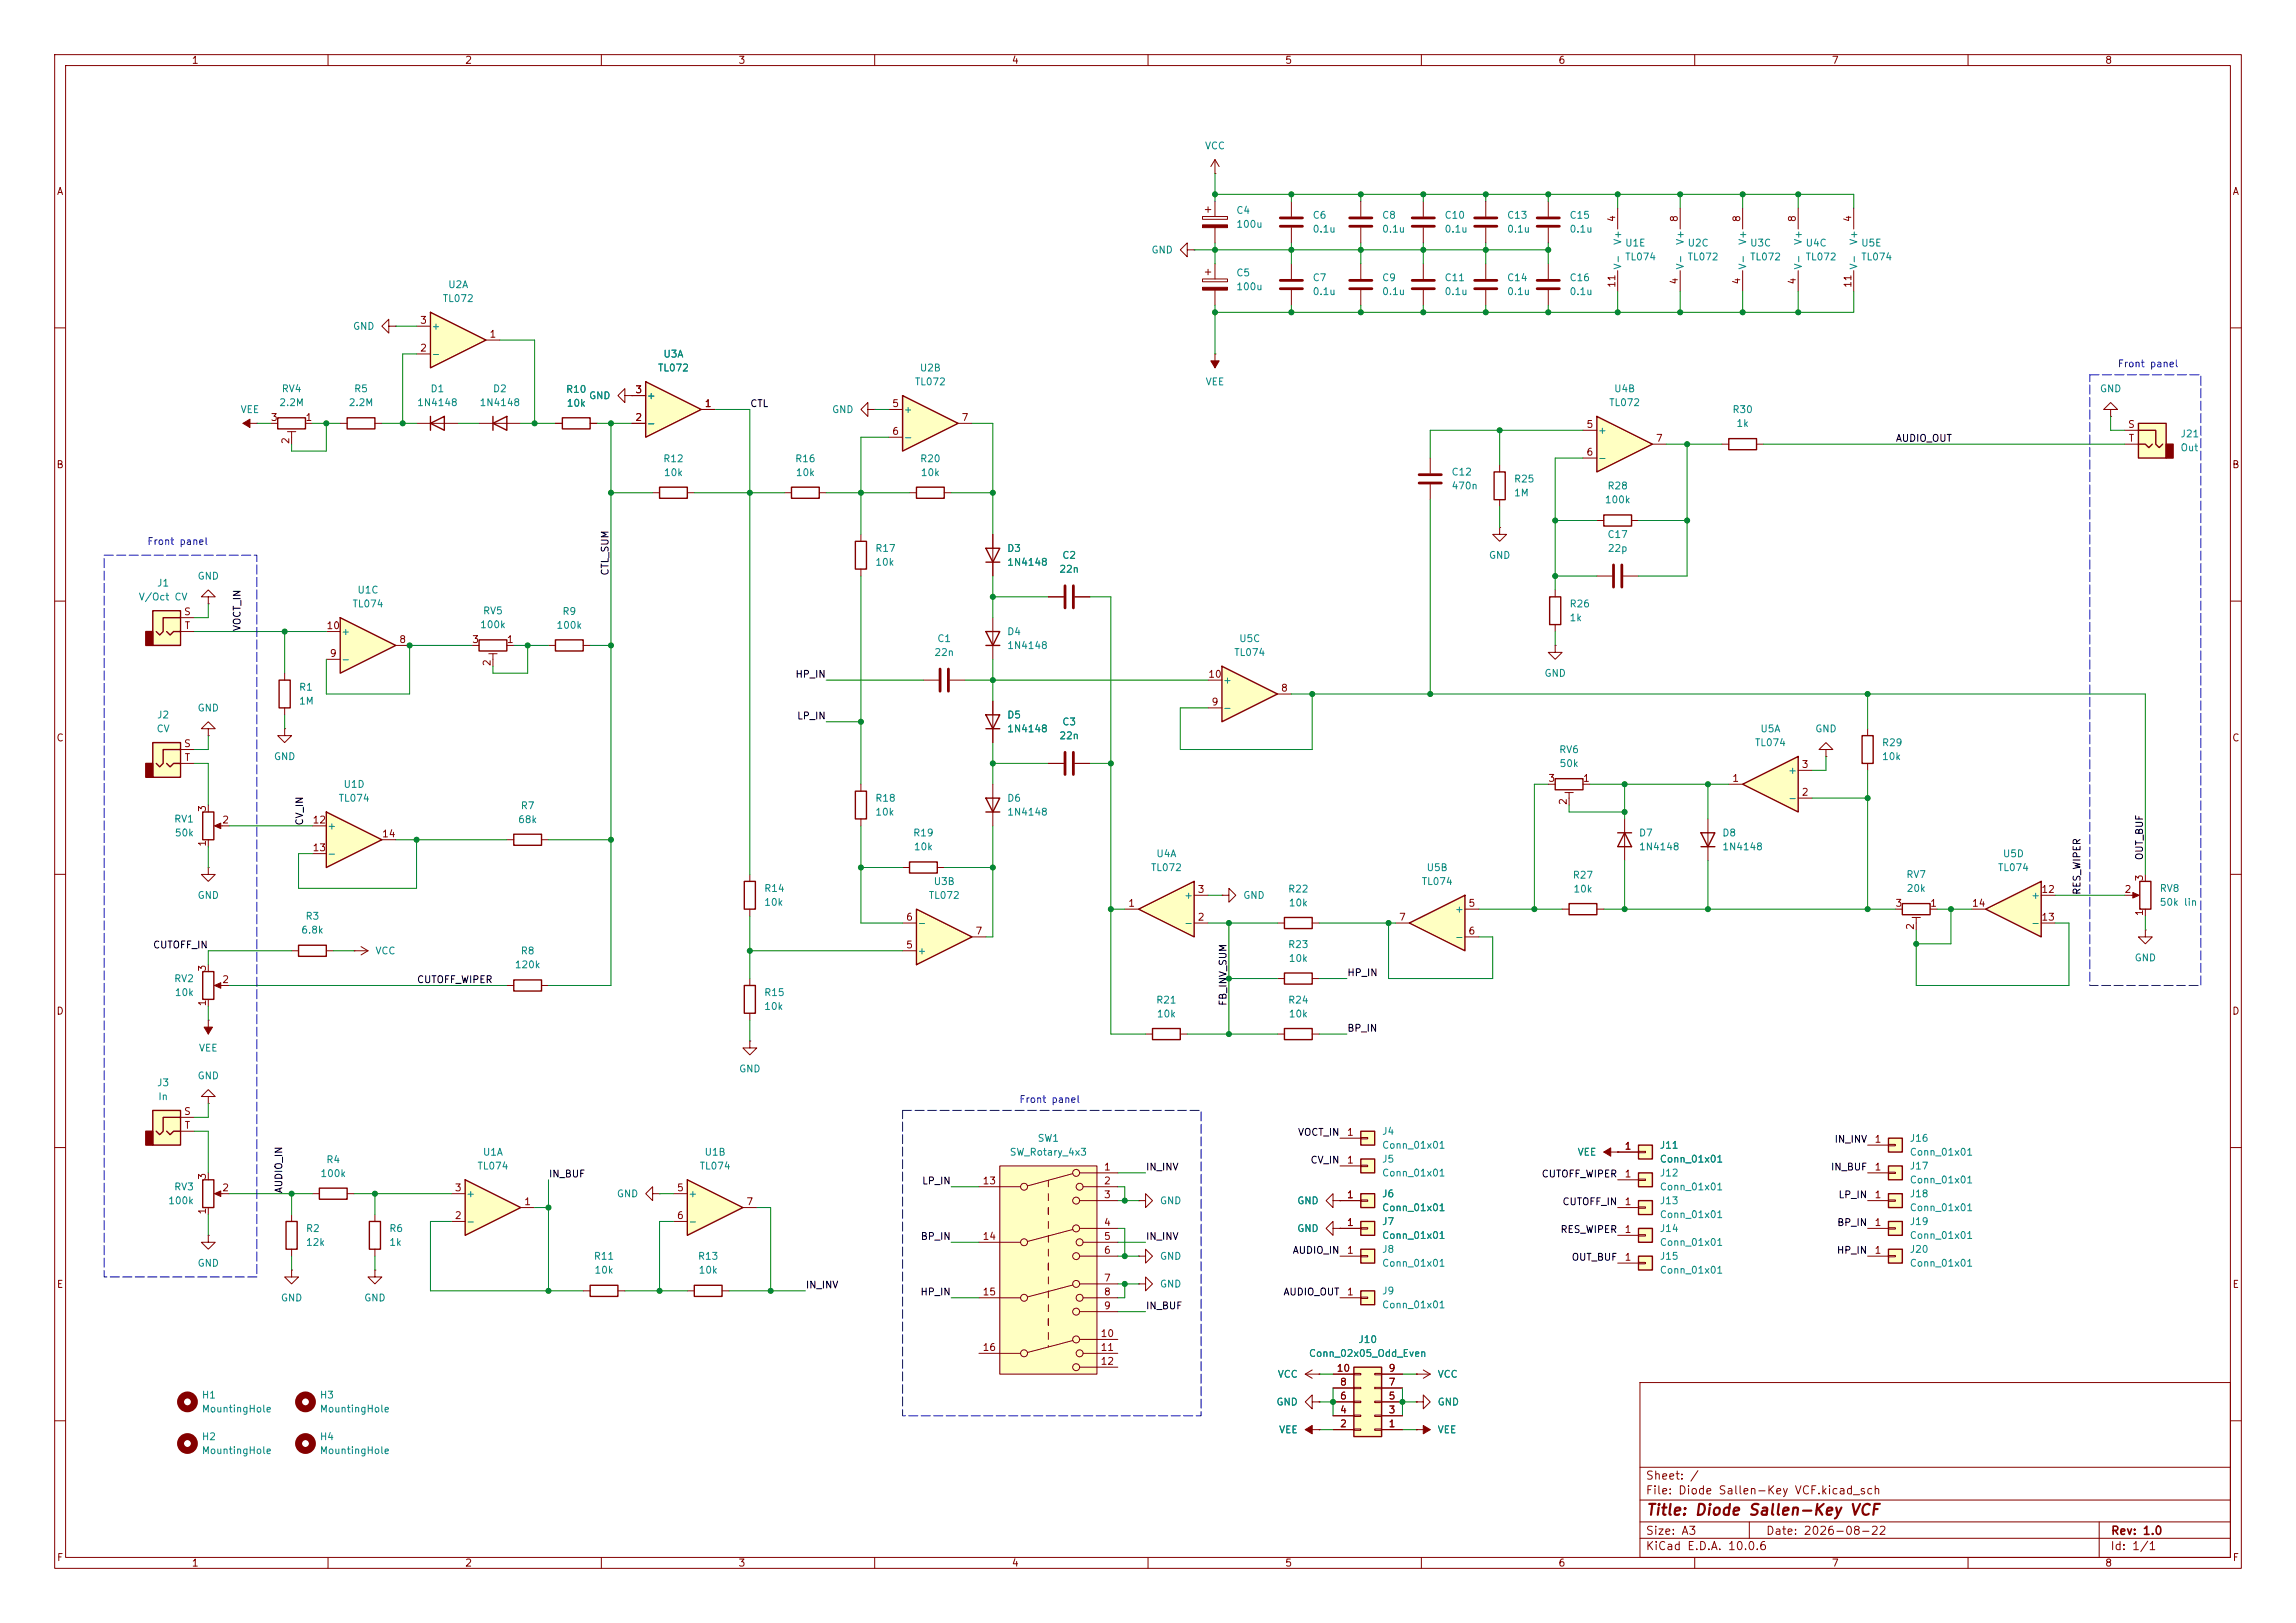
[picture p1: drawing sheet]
<svg xmlns="http://www.w3.org/2000/svg" width="420mm" height="297mm" viewBox="0 0 420 297" stroke-linecap="round" stroke-linejoin="round" font-family="sans-serif">
<defs><g id="words">
<text font-size="2" fill="#840000" x="301" y="277.8">Title: Diode Sallen-Key VCF</text>
<g font-size="1.5" fill="#840000">
<text x="300.9" y="273.8">File: Diode Sallen-Key VCF.kicad_sch</text>
<text x="300.9" y="271.1">Sheet: /</text>
<text x="300.9" y="281.2">Size: A3</text>
<text x="322.9" y="281.2">Date: 2026-08-22</text>
<text x="386" y="281.2">Rev: 1.0</text>
<text x="300.9" y="284">KiCad E.D.A. 10.0.6</text>
<text x="385.9" y="284">Id: 1/1</text>
</g>
<g font-size="1.3" fill="#840000">
<text x="35" y="12">1</text>
<text x="85" y="12">2</text>
<text x="135" y="12">3</text>
<text x="185" y="12">4</text>
<text x="235" y="12">5</text>
<text x="285" y="12">6</text>
<text x="335" y="12">7</text>
<text x="385" y="12">8</text>
<text x="10.3" y="36">A</text>
<text x="408.3" y="36">A</text>
<text x="295.8" y="40.7" transform="rotate(-90 295.8 40.7)">4</text>
<text x="307.2" y="40.7" transform="rotate(-90 307.2 40.7)">8</text>
<text x="318.6" y="40.7" transform="rotate(-90 318.6 40.7)">8</text>
<text x="328.8" y="40.7" transform="rotate(-90 328.8 40.7)">8</text>
<text x="339" y="40.7" transform="rotate(-90 339 40.7)">4</text>
<text x="295.8" y="52.8" transform="rotate(-90 295.8 52.8)">11</text>
<text x="307.2" y="52.2" transform="rotate(-90 307.2 52.2)">4</text>
<text x="318.6" y="52.2" transform="rotate(-90 318.6 52.2)">4</text>
<text x="328.8" y="52.2" transform="rotate(-90 328.8 52.2)">4</text>
<text x="339" y="52.8" transform="rotate(-90 339 52.8)">11</text>
<text x="76.7" y="59.6">3</text>
<text x="76.7" y="64.6">2</text>
<text x="89.4" y="62.1">1</text>
<text x="49.4" y="77.3">3</text>
<text x="55.8" y="77.3">1</text>
<text x="116.1" y="77.3">2</text>
<text x="116.1" y="72.3">3</text>
<text x="128.8" y="74.8">1</text>
<text x="163.1" y="74.8">5</text>
<text x="175.8" y="77.3">7</text>
<text x="53.2" y="81.4" transform="rotate(-90 53.2 81.4)">2</text>
<text x="163.1" y="79.9">6</text>
<text x="290.1" y="78.6">5</text>
<text x="290.1" y="83.7">6</text>
<text x="302.8" y="81.1">7</text>
<text x="389.2" y="78.6">S</text>
<text x="389.3" y="81.1">T</text>
<text x="10.2" y="86">B</text>
<text x="408.2" y="86">B</text>
<text x="33.6" y="112.9">S</text>
<text x="33.7" y="115.4">T</text>
<text x="59.6" y="115.4">10</text>
<text x="72.9" y="118">8</text>
<text x="86.3" y="118">3</text>
<text x="92.6" y="118">1</text>
<text x="60.2" y="120.5">9</text>
<text x="90" y="122" transform="rotate(-90 90 122)">2</text>
<text x="220.9" y="124.3">10</text>
<text x="221.5" y="129.4">9</text>
<text x="234.2" y="126.9">8</text>
<text x="10.2" y="136">C</text>
<text x="33.6" y="137">S</text>
<text x="408.2" y="136">C</text>
<text x="33.7" y="139.6">T</text>
<text x="283.1" y="143.4">3</text>
<text x="289.5" y="143.4">1</text>
<text x="316.8" y="143.4">1</text>
<text x="329.5" y="140.8">3</text>
<text x="38" y="148.7" transform="rotate(-90 38 148.7)">3</text>
<text x="286.9" y="147.4" transform="rotate(-90 286.9 147.4)">2</text>
<text x="329.5" y="145.9">2</text>
<text x="38" y="155" transform="rotate(-90 38 155)">1</text>
<text x="40.5" y="151">2</text>
<text x="57.1" y="151">12</text>
<text x="69.8" y="153.5">14</text>
<text x="57.1" y="156.1">13</text>
<text x="392.3" y="161.4" transform="rotate(-90 392.3 161.4)">3</text>
<text x="206.3" y="166.2">1</text>
<text x="219" y="163.7">3</text>
<text x="268.5" y="166.2">5</text>
<text x="346.6" y="166.2">3</text>
<text x="353" y="166.2">1</text>
<text x="360.6" y="166.2">14</text>
<text x="373.3" y="163.7">12</text>
<text x="388.5" y="163.7">2</text>
<text x="392.3" y="167.7" transform="rotate(-90 392.3 167.7)">1</text>
<text x="165.6" y="173.9">5</text>
<text x="165.6" y="168.8">6</text>
<text x="178.3" y="171.3">7</text>
<text x="219" y="168.8">2</text>
<text x="255.8" y="168.8">7</text>
<text x="268.5" y="171.3">6</text>
<text x="350.4" y="170.3" transform="rotate(-90 350.4 170.3)">2</text>
<text x="373.3" y="168.8">13</text>
<text x="38" y="177.9" transform="rotate(-90 38 177.9)">3</text>
<text x="10.2" y="186">D</text>
<text x="38" y="184.2" transform="rotate(-90 38 184.2)">1</text>
<text x="40.5" y="180.2">2</text>
<text x="408.2" y="186">D</text>
<text x="33.6" y="204.3">S</text>
<text x="33.7" y="206.9">T</text>
<text x="246.3" y="208.1">1</text>
<text x="342.8" y="209.4">1</text>
<text x="38" y="216" transform="rotate(-90 38 216)">3</text>
<text x="201.8" y="214.5">1</text>
<text x="246.3" y="213.2">1</text>
<text x="297.1" y="215.8">1</text>
<text x="297.1" y="210.7">1</text>
<text x="342.8" y="214.5">1</text>
<text x="40.5" y="218.3">2</text>
<text x="83.1" y="218.3">3</text>
<text x="95.8" y="220.8">1</text>
<text x="123.7" y="218.3">5</text>
<text x="136.4" y="220.8">7</text>
<text x="179.6" y="217">13</text>
<text x="201.8" y="217">2</text>
<text x="201.8" y="219.6">3</text>
<text x="246.3" y="219.6">1</text>
<text x="297.1" y="220.8">1</text>
<text x="342.8" y="219.6">1</text>
<text x="38" y="222.3" transform="rotate(-90 38 222.3)">1</text>
<text x="83.1" y="223.4">2</text>
<text x="123.7" y="223.4">6</text>
<text x="179.6" y="227.2">14</text>
<text x="201.8" y="224.7">4</text>
<text x="201.8" y="227.2">5</text>
<text x="246.3" y="224.7">1</text>
<text x="297.1" y="225.9">1</text>
<text x="342.8" y="224.7">1</text>
<text x="201.8" y="229.7">6</text>
<text x="246.3" y="229.7">1</text>
<text x="297.1" y="231">1</text>
<text x="342.8" y="229.7">1</text>
<text x="10.3" y="236">E</text>
<text x="179.6" y="237.4">15</text>
<text x="201.8" y="234.8">7</text>
<text x="201.8" y="237.4">8</text>
<text x="201.8" y="239.9">9</text>
<text x="246.3" y="237.4">1</text>
<text x="408.3" y="236">E</text>
<text x="201.2" y="245">10</text>
<text x="179.6" y="247.5">16</text>
<text x="201.2" y="247.5">11</text>
<text x="201.2" y="250.1">12</text>
<text x="244.4" y="251.3">10</text>
<text x="253.9" y="251.3">9</text>
<text x="245" y="256.4">6</text>
<text x="245" y="253.9">8</text>
<text x="253.9" y="256.4">5</text>
<text x="253.9" y="253.9">7</text>
<text x="245" y="261.5">2</text>
<text x="245" y="258.9">4</text>
<text x="253.9" y="261.5">1</text>
<text x="253.9" y="258.9">3</text>
<text x="10.3" y="286">F</text>
<text x="35" y="287">1</text>
<text x="85" y="287">2</text>
<text x="135" y="287">3</text>
<text x="185" y="287">4</text>
<text x="235" y="287">5</text>
<text x="285" y="287">6</text>
<text x="335" y="287">7</text>
<text x="385" y="287">8</text>
<text x="408.3" y="286">F</text>
</g>
<g font-size="1.3" fill="#008484">
<text x="220.3" y="27.6">VCC</text>
<text x="226" y="39.4">C4</text>
<text x="226" y="42">100u</text>
<text x="240" y="40.3">C6</text>
<text x="252.7" y="40.3">C8</text>
<text x="264.1" y="40.3">C10</text>
<text x="275.6" y="40.3">C13</text>
<text x="287" y="40.3">C15</text>
<text x="210.5" y="46.7">GND</text>
<text x="240" y="42.9">0.1u</text>
<text x="252.7" y="42.9">0.1u</text>
<text x="264.1" y="42.9">0.1u</text>
<text x="275.6" y="42.9">0.1u</text>
<text x="287" y="42.9">0.1u</text>
<text x="296.9" y="44.9" transform="rotate(-90 296.9 44.9)">V+</text>
<text x="297.2" y="45.4">U1E</text>
<text x="297.2" y="48">TL074</text>
<text x="308.3" y="44.9" transform="rotate(-90 308.3 44.9)">V+</text>
<text x="308.6" y="45.4">U2C</text>
<text x="308.6" y="48">TL072</text>
<text x="319.7" y="44.9" transform="rotate(-90 319.7 44.9)">V+</text>
<text x="320" y="45.4">U3C</text>
<text x="320" y="48">TL072</text>
<text x="329.9" y="44.9" transform="rotate(-90 329.9 44.9)">V+</text>
<text x="330.2" y="45.4">U4C</text>
<text x="330.2" y="48">TL072</text>
<text x="340.1" y="44.9" transform="rotate(-90 340.1 44.9)">V+</text>
<text x="340.3" y="45.4">U5E</text>
<text x="340.3" y="48">TL074</text>
<text x="81.9" y="53">U2A</text>
<text x="226" y="50.9">C5</text>
<text x="226" y="53.4">100u</text>
<text x="240" y="51.8">C7</text>
<text x="252.7" y="51.8">C9</text>
<text x="264.1" y="51.8">C11</text>
<text x="275.6" y="51.8">C14</text>
<text x="287" y="51.8">C16</text>
<text x="296.9" y="49.4" transform="rotate(-90 296.9 49.4)">V-</text>
<text x="308.3" y="49.4" transform="rotate(-90 308.3 49.4)">V-</text>
<text x="319.7" y="49.4" transform="rotate(-90 319.7 49.4)">V-</text>
<text x="329.9" y="49.4" transform="rotate(-90 329.9 49.4)">V-</text>
<text x="340.1" y="49.4" transform="rotate(-90 340.1 49.4)">V-</text>
<text x="80.9" y="55.6">TL072</text>
<text x="240" y="54.3">0.1u</text>
<text x="252.7" y="54.3">0.1u</text>
<text x="264.1" y="54.3">0.1u</text>
<text x="275.6" y="54.3">0.1u</text>
<text x="287" y="54.3">0.1u</text>
<text x="64.5" y="60.7">GND</text>
<text x="78.8" y="65.7">-</text>
<text x="78.8" y="60.7">+</text>
<text x="121.2" y="65.7">U3A</text>
<text x="120.3" y="68.3">TL072</text>
<text x="167.2" y="70.8">TL072</text>
<text x="168.1" y="68.3">U2B</text>
<text x="220.4" y="70.8">VEE</text>
<text x="43.9" y="75.9">VEE</text>
<text x="51" y="74.6">2.2M</text>
<text x="51.4" y="72.1">RV4</text>
<text x="63.7" y="74.6">2.2M</text>
<text x="64.7" y="72.1">R5</text>
<text x="76.2" y="74.6">1N4148</text>
<text x="78.6" y="72.1">D1</text>
<text x="87.6" y="74.6">1N4148</text>
<text x="90.1" y="72.1">D2</text>
<text x="103.4" y="72.2">R10</text>
<text x="103.6" y="74.7">10k</text>
<text x="107.7" y="73.4">GND</text>
<text x="118.2" y="73.4">+</text>
<text x="152.1" y="75.9">GND</text>
<text x="165.2" y="75.9">+</text>
<text x="294.2" y="74.6">TL072</text>
<text x="295.1" y="72.1">U4B</text>
<text x="316.8" y="75.9">R30</text>
<text x="384" y="72.1">GND</text>
<text x="118.2" y="78.4">-</text>
<text x="165.2" y="81">-</text>
<text x="292.2" y="79.7">+</text>
<text x="317.5" y="78.4">1k</text>
<text x="398.8" y="80.3">J21</text>
<text x="398.8" y="82.9">Out</text>
<text x="121.2" y="84.9">R12</text>
<text x="121.3" y="87.4">10k</text>
<text x="145.3" y="84.9">R16</text>
<text x="145.5" y="87.4">10k</text>
<text x="168.2" y="84.9">R20</text>
<text x="168.3" y="87.4">10k</text>
<text x="265.4" y="87.3">C12</text>
<text x="265.4" y="89.9">470n</text>
<text x="276.8" y="88.6">R25</text>
<text x="292.2" y="84.8">-</text>
<text x="293.9" y="89.9">R28</text>
<text x="276.8" y="91.1">1M</text>
<text x="293.5" y="92.4">100k</text>
<text x="160" y="101.3">R17</text>
<text x="184.1" y="101.3">D3</text>
<text x="293.9" y="98.8">C17</text>
<text x="294" y="101.3">22p</text>
<text x="28.6" y="107.6">J1</text>
<text x="36" y="106.4">GND</text>
<text x="160" y="103.8">10k</text>
<text x="184.1" y="103.8">1N4148</text>
<text x="193.7" y="105.1">22n</text>
<text x="194.2" y="102.6">C2</text>
<text x="272.3" y="102.6">GND</text>
<text x="25.3" y="110.2">V/Oct CV</text>
<text x="64.4" y="111.5">TL074</text>
<text x="65.3" y="108.9">U1C</text>
<text x="88.3" y="112.7">RV5</text>
<text x="102.8" y="112.8">R9</text>
<text x="287" y="111.5">R26</text>
<text x="287" y="114">1k</text>
<text x="62.3" y="116.5">+</text>
<text x="87.7" y="115.3">100k</text>
<text x="101.7" y="115.4">100k</text>
<text x="171.4" y="117.8">C1</text>
<text x="184.1" y="116.5">D4</text>
<text x="184.1" y="119.1">1N4148</text>
<text x="226.6" y="117.8">U5C</text>
<text x="62.3" y="121.6">-</text>
<text x="170.8" y="120.3">22n</text>
<text x="223.6" y="125.4">+</text>
<text x="225.7" y="120.3">TL074</text>
<text x="282.4" y="124.2">GND</text>
<text x="28.6" y="131.8">J2</text>
<text x="36" y="130.5">GND</text>
<text x="54.6" y="126.7">R1</text>
<text x="54.6" y="129.2">1M</text>
<text x="184.1" y="131.8">D5</text>
<text x="223.6" y="130.5">-</text>
<text x="28.5" y="134.3">CV</text>
<text x="184.1" y="134.3">1N4148</text>
<text x="193.7" y="135.6">22n</text>
<text x="194.2" y="133">C3</text>
<text x="320.9" y="136.9">TL074</text>
<text x="321.9" y="134.3">U5A</text>
<text x="331.9" y="134.3">GND</text>
<text x="344.2" y="136.9">R29</text>
<text x="50" y="139.4">GND</text>
<text x="285.1" y="138.1">RV6</text>
<text x="285.2" y="140.7">50k</text>
<text x="327" y="141.9">+</text>
<text x="344.2" y="139.4">10k</text>
<text x="61.8" y="147">TL074</text>
<text x="62.7" y="144.5">U1D</text>
<text x="95.2" y="148.4">R7</text>
<text x="160" y="147">R18</text>
<text x="160" y="149.6">10k</text>
<text x="184.1" y="147">D6</text>
<text x="184.1" y="149.6">1N4148</text>
<text x="327" y="147">-</text>
<text x="31.8" y="150.8">RV1</text>
<text x="31.9" y="153.4">50k</text>
<text x="59.8" y="152.1">+</text>
<text x="94.7" y="150.9">68k</text>
<text x="166.9" y="153.4">R19</text>
<text x="167.1" y="155.9">10k</text>
<text x="299.7" y="153.4">D7</text>
<text x="299.7" y="155.9">1N4148</text>
<text x="314.9" y="153.4">D8</text>
<text x="314.9" y="155.9">1N4148</text>
<text x="59.8" y="157.2">-</text>
<text x="210.4" y="159.7">TL072</text>
<text x="211.4" y="157.2">U4A</text>
<text x="260.9" y="159.7">U5B</text>
<text x="287.6" y="161.1">R27</text>
<text x="348.6" y="161">RV7</text>
<text x="365.4" y="159.7">TL074</text>
<text x="366.3" y="157.2">U5D</text>
<text x="36" y="164.8">GND</text>
<text x="139.7" y="163.5">R14</text>
<text x="139.7" y="166.1">10k</text>
<text x="169.8" y="164.8">TL072</text>
<text x="170.7" y="162.3">U3B</text>
<text x="216.5" y="164.8">+</text>
<text x="227.3" y="164.8">GND</text>
<text x="235.5" y="163.6">R22</text>
<text x="235.6" y="166.2">10k</text>
<text x="260" y="162.3">TL074</text>
<text x="266" y="167.3">+</text>
<text x="287.7" y="163.6">10k</text>
<text x="348.7" y="163.5">20k</text>
<text x="371.5" y="164.8">+</text>
<text x="395" y="163.5">RV8</text>
<text x="395" y="166.1">50k lin</text>
<text x="55" y="171.1">6.8k</text>
<text x="55.8" y="168.6">R3</text>
<text x="167.7" y="169.9">-</text>
<text x="216.5" y="169.9">-</text>
<text x="235.5" y="173.8">R23</text>
<text x="266" y="172.4">-</text>
<text x="371.5" y="169.9">-</text>
<text x="68.6" y="175">VCC</text>
<text x="94.1" y="177.5">120k</text>
<text x="95.2" y="175">R8</text>
<text x="167.7" y="175">+</text>
<text x="235.6" y="176.3">10k</text>
<text x="390.4" y="176.2">GND</text>
<text x="31.8" y="180">RV2</text>
<text x="31.9" y="182.6">10k</text>
<text x="139.7" y="182.6">R15</text>
<text x="139.7" y="185.1">10k</text>
<text x="211.4" y="183.9">R21</text>
<text x="235.5" y="183.9">R24</text>
<text x="211.5" y="186.5">10k</text>
<text x="235.6" y="186.5">10k</text>
<text x="36" y="197.8">GND</text>
<text x="36.3" y="192.7">VEE</text>
<text x="135.1" y="196.5">GND</text>
<text x="28.6" y="199.1">J3</text>
<text x="28.8" y="201.6">In</text>
<text x="189.7" y="209.2">SW1</text>
<text x="252.7" y="208">J4</text>
<text x="349.2" y="209.2">J16</text>
<text x="58.5" y="215.7">100k</text>
<text x="59.6" y="213.2">R4</text>
<text x="87.2" y="214.3">TL074</text>
<text x="88.2" y="211.8">U1A</text>
<text x="127.9" y="214.3">TL074</text>
<text x="128.8" y="211.8">U1B</text>
<text x="184.6" y="211.8">SW_Rotary_4x3</text>
<text x="252.7" y="210.5">Conn_01x01</text>
<text x="252.7" y="213.1">J5</text>
<text x="252.7" y="215.6">Conn_01x01</text>
<text x="288.5" y="211.8">VEE</text>
<text x="303.5" y="215.6">J12</text>
<text x="303.5" y="210.5">J11</text>
<text x="303.5" y="213.1">Conn_01x01</text>
<text x="349.2" y="211.8">Conn_01x01</text>
<text x="349.2" y="214.3">J17</text>
<text x="30.7" y="220.7">100k</text>
<text x="31.8" y="218.1">RV3</text>
<text x="85.2" y="219.4">+</text>
<text x="112.7" y="219.4">GND</text>
<text x="125.8" y="219.4">+</text>
<text x="212.1" y="220.7">GND</text>
<text x="237.2" y="220.7">GND</text>
<text x="252.7" y="219.4">J6</text>
<text x="252.7" y="221.9">Conn_01x01</text>
<text x="303.5" y="218.1">Conn_01x01</text>
<text x="303.5" y="220.7">J13</text>
<text x="349.2" y="219.4">J18</text>
<text x="349.2" y="221.9">Conn_01x01</text>
<text x="349.2" y="216.9">Conn_01x01</text>
<text x="55.9" y="225.8">R2</text>
<text x="71.1" y="225.8">R6</text>
<text x="85.2" y="224.5">-</text>
<text x="125.8" y="224.5">-</text>
<text x="237.2" y="225.8">GND</text>
<text x="252.7" y="224.5">J7</text>
<text x="252.7" y="227">Conn_01x01</text>
<text x="303.5" y="223.2">Conn_01x01</text>
<text x="303.5" y="225.8">J14</text>
<text x="349.2" y="224.5">J19</text>
<text x="349.2" y="227">Conn_01x01</text>
<text x="36" y="232.1">GND</text>
<text x="55.9" y="228.3">12k</text>
<text x="71.1" y="228.3">1k</text>
<text x="108.5" y="230.8">R11</text>
<text x="108.6" y="233.4">10k</text>
<text x="127.6" y="230.8">R13</text>
<text x="127.7" y="233.4">10k</text>
<text x="212.1" y="230.8">GND</text>
<text x="252.7" y="229.6">J8</text>
<text x="252.7" y="232.1">Conn_01x01</text>
<text x="303.5" y="230.8">J15</text>
<text x="303.5" y="233.4">Conn_01x01</text>
<text x="303.5" y="228.3">Conn_01x01</text>
<text x="349.2" y="229.6">J20</text>
<text x="349.2" y="232.1">Conn_01x01</text>
<text x="51.3" y="238.5">GND</text>
<text x="66.5" y="238.5">GND</text>
<text x="212.1" y="235.9">GND</text>
<text x="252.7" y="237.2">J9</text>
<text x="252.7" y="239.7">Conn_01x01</text>
<text x="239.3" y="248.6">Conn_02x05_Odd_Even</text>
<text x="248.4" y="246.1">J10</text>
<text x="36.8" y="256.2">H1</text>
<text x="58.4" y="256.2">H3</text>
<text x="233.4" y="257.5">GND</text>
<text x="233.6" y="252.4">VCC</text>
<text x="262.9" y="252.4">VCC</text>
<text x="262.9" y="257.5">GND</text>
<text x="36.8" y="258.8">MountingHole</text>
<text x="36.8" y="263.9">H2</text>
<text x="58.4" y="263.9">H4</text>
<text x="58.4" y="258.8">MountingHole</text>
<text x="233.9" y="262.6">VEE</text>
<text x="262.9" y="262.6">VEE</text>
<text x="36.8" y="266.4">MountingHole</text>
<text x="58.4" y="266.4">MountingHole</text>
</g>
<g font-size="1.3" fill="#0000c2">
<text x="387.3" y="67.5">Front panel</text>
<text x="26.9" y="100">Front panel</text>
<text x="186.4" y="202.1">Front panel</text>
</g>
<g font-size="1.3">
<text x="137.1" y="74.8">CTL</text>
<text x="346.7" y="81.2">AUDIO_OUT</text>
<text x="111.6" y="105.4" transform="rotate(-90 111.6 105.4)">CTL_SUM</text>
<text x="44.3" y="115.6" transform="rotate(-90 44.3 115.6)">VOCT_IN</text>
<text x="145.4" y="124.3">HP_IN</text>
<text x="145.7" y="132">LP_IN</text>
<text x="55.8" y="151.2" transform="rotate(-90 55.8 151.2)">CV_IN</text>
<text x="392.3" y="157.5" transform="rotate(-90 392.3 157.5)">OUT_BUF</text>
<text x="380.9" y="163.9" transform="rotate(-90 380.9 163.9)">RES_WIPER</text>
<text x="27.9" y="173.9">CUTOFF_IN</text>
<text x="246.4" y="178.9">HP_IN</text>
<text x="76.2" y="180.2">CUTOFF_WIPER</text>
<text x="224.7" y="184.2" transform="rotate(-90 224.7 184.2)">FB_INV_SUM</text>
<text x="246.4" y="189.1">BP_IN</text>
<text x="237.3" y="208.2">VOCT_IN</text>
<text x="335.5" y="209.4">IN_INV</text>
<text x="100.3" y="215.8">IN_BUF</text>
<text x="209.5" y="214.5">IN_INV</text>
<text x="239.6" y="213.2">CV_IN</text>
<text x="281.9" y="215.8">CUTOFF_WIPER</text>
<text x="334.8" y="214.5">IN_BUF</text>
<text x="51.9" y="218.5" transform="rotate(-90 51.9 218.5)">AUDIO_IN</text>
<text x="168.6" y="217">LP_IN</text>
<text x="285.7" y="220.9">CUTOFF_IN</text>
<text x="336.2" y="219.6">LP_IN</text>
<text x="168.3" y="227.2">BP_IN</text>
<text x="209.5" y="227.2">IN_INV</text>
<text x="285.3" y="225.9">RES_WIPER</text>
<text x="336" y="224.7">BP_IN</text>
<text x="236.4" y="229.7">AUDIO_IN</text>
<text x="287.4" y="231">OUT_BUF</text>
<text x="335.9" y="229.7">HP_IN</text>
<text x="147.3" y="236.1">IN_INV</text>
<text x="168.3" y="237.4">HP_IN</text>
<text x="209.5" y="239.9">IN_BUF</text>
<text x="234.7" y="237.4">AUDIO_OUT</text>
</g>
</g></defs>
<g fill="none" stroke="#840000" stroke-width=".18">
<path d="M10 10h400v277h-400zM12 12h396v273h-396zM60 10v2M110 10v2M160 10v2M210 10v2M260 10v2M310 10v2M360 10v2M10 60h2M101.6 77.5h1.3M107.9 77.5h1.3"/>
<path d="M408 60h2M10 110h2M408 110h2M10 160h2M408 160h2M10 210h2M208.3 219.7h1.2v-1.3l1.3 1.3-1.3 1.3v-1.3M208.3 219.7h.1M408 210h2M208.3 229.9h1.2v-1.3l1.3 1.3-1.3 1.2v-1.2M208.3 229.9h.1M300 253h108v32h-108z"/>
<path d="M10 260h2M300 278.5h108M300 274.5h108M300 268.5h108M320 278.5v3M384 278.5v6.5M408 260h2M60 285v2M110 285v2M160 285v2M210 285v2M260 285v2"/>
<path d="M300 281.5h108M310 285v2M360 285v2"/>
</g>
<circle cx="55.9" cy="264.2" r="1.27" fill="none" stroke="#840000" stroke-width="1.3"/>
<path d="M102.9 76.5h5v2h-5z" fill="none" stroke="#840000" stroke-width=".25"/>
<path d="M247.6 250.2h5.1v12.7h-5.1z" fill="#ffffc2"/>
<path d="M247.6 250.2h5.1v12.7h-5.1z" fill="none" stroke="#840000" stroke-width=".25"/>
<g fill="none" stroke="#840000" stroke-width=".18">
<path d="M307.3 38.1v3.8M307.3 49.5v3.8M292.1 105.4h2.8M296.9 105.4h2.8M238.8 251.5h2.5M238.8 251.5l1.2 .7M240 256.5v-1.2l-1.2 1.2 1.2 1.3v-1.3h1.3M240 250.7l-1.2 .8M241.3 256.5h.1M241.3 251.5h.1M243.8 259.1h3.8M243.8 256.5h3.8"/>
<path d="M243.8 254h3.8M243.8 251.5h3.8M247.6 259h1.3v.2h-1.3zM247.6 256.4h1.3v.3h-1.3zM247.6 253.9h1.3v.2h-1.3zM247.6 251.3h1.3v.3h-1.3zM251.5 259h1.2v.2h-1.2zM251.5 256.4h1.2v.3h-1.2zM251.5 253.9h1.2v.2h-1.2zM251.5 251.3h1.2v.3h-1.2zM252.7 259.1h3.8M252.7 256.5h3.8"/>
<path d="M252.7 254h3.8M252.7 251.5h3.8M259.1 251.5h.1M259.1 256.5h1.2v-1.2l1.3 1.2-1.3 1.3v-1.3M259.1 256.5h.1M259.1 251.5h2.5M260.3 250.7l1.3 .8M261.6 251.5l-1.3 .7M238.8 261.6h2.5M241.3 261.6h.1M243.8 261.6h3.8M247.6 261.5h1.3v.2h-1.3z"/>
<path d="M251.5 261.5h1.2v.2h-1.2zM252.7 261.6h3.8M259.1 261.6h.1M259.1 261.6h2.5"/>
</g>
<g fill="#840000" stroke="#840000" stroke-width=".18">
<path d="M238.8 261.6l1.2-.7v1.5z"/>
<path d="M260.3 260.9l1.3 .7-1.3 .8z"/>
</g>
<path d="M295.1 103.4v4M296.7 103.4v4" fill="none" stroke="#840000" stroke-width=".51"/>
<path d="M248.9 236.2h2.6v2.6h-2.6z" fill="#ffffc2"/>
<path d="M248.9 236.2h2.6v2.6h-2.6z" fill="none" stroke="#840000" stroke-width=".25"/>
<path d="M245.1 237.5h3.8M248.9 237.4h1.3v.2h-1.3z" fill="none" stroke="#840000" stroke-width=".18"/>
<path d="M248.9 223.5h2.6v2.6h-2.6z" fill="#ffffc2"/>
<path d="M248.9 223.5h2.6v2.6h-2.6z" fill="none" stroke="#840000" stroke-width=".25"/>
<path d="M245.1 224.8h3.8M248.9 224.7h1.3v.2h-1.3z" fill="none" stroke="#840000" stroke-width=".18"/>
<path d="M248.9 228.6h2.6v2.5h-2.6z" fill="#ffffc2"/>
<path d="M248.9 228.6h2.6v2.5h-2.6z" fill="none" stroke="#840000" stroke-width=".25"/>
<path d="M318.8 38.1v3.8M318.8 49.5v3.8M243.8 219.7v-1.3l-1.2 1.3 1.2 1.3v-1.3h1.3M245.1 219.7h.1M243.8 224.8v-1.3l-1.2 1.3 1.2 1.3v-1.3h1.3M245.1 224.8h.1M245.1 229.9h3.8M248.9 229.7h1.3v.3h-1.3z" fill="none" stroke="#840000" stroke-width=".18"/>
<path d="M299.7 214.6h2.6v2.6h-2.6z" fill="#ffffc2"/>
<path d="M316.2 80.3h5.1v2h-5.1zM299.7 214.6h2.6v2.6h-2.6z" fill="none" stroke="#840000" stroke-width=".25"/>
<path d="M315 81.3h1.2M321.3 81.3h1.3M295.9 215.9h3.8M299.7 215.8h1.3v.2h-1.3z" fill="none" stroke="#840000" stroke-width=".18"/>
<path d="M299.7 219.7h2.6v2.5h-2.6z" fill="#ffffc2"/>
<path d="M299.7 219.7h2.6v2.5h-2.6z" fill="none" stroke="#840000" stroke-width=".25"/>
<path d="M295.9 221h3.8M299.7 220.9h1.3v.2h-1.3z" fill="none" stroke="#840000" stroke-width=".18"/>
<path d="M299.7 209.6h2.6v2.5h-2.6z" fill="#ffffc2"/>
<path d="M293.4 94.2h5v2.1h-5zM299.7 209.6h2.6v2.5h-2.6z" fill="none" stroke="#840000" stroke-width=".25"/>
<path d="M292.1 95.3h1.3M298.4 95.3h1.3M295.9 210.8h3.8M299.7 210.7h1.3v.2h-1.3z" fill="none" stroke="#840000" stroke-width=".18"/>
<path d="M292.1 76.2l10.2 5.1-10.2 5.1z" fill="#ffffc2"/>
<path d="M292.1 76.2l10.2 5.1-10.2 5.1z" fill="none" stroke="#840000" stroke-width=".25"/>
<path d="M289.6 78.7h2.5M289.6 83.8h2.5M302.3 81.3h2.5" fill="none" stroke="#840000" stroke-width=".18"/>
<path d="M299.7 229.9h2.6v2.5h-2.6z" fill="#ffffc2"/>
<path d="M299.7 229.9h2.6v2.5h-2.6z" fill="none" stroke="#840000" stroke-width=".25"/>
<path d="M295.9 231.1h3.8M299.7 231h1.3v.3h-1.3z" fill="none" stroke="#840000" stroke-width=".18"/>
<path d="M299.7 224.8h2.6v2.5h-2.6z" fill="#ffffc2"/>
<path d="M299.7 224.8h2.6v2.5h-2.6z" fill="none" stroke="#840000" stroke-width=".25"/>
<path d="M328.9 38.1v3.8M339.1 38.1v3.8M328.9 49.5v3.8M339.1 49.5v3.8M295.9 226.1h3.8M299.7 225.9h1.3v.3h-1.3z" fill="none" stroke="#840000" stroke-width=".18"/>
<path d="M345.4 223.5h2.6v2.6h-2.6z" fill="#ffffc2"/>
<path d="M345.4 223.5h2.6v2.6h-2.6z" fill="none" stroke="#840000" stroke-width=".25"/>
<path d="M341.6 224.8h3.8M345.4 224.7h1.3v.2h-1.3z" fill="none" stroke="#840000" stroke-width=".18"/>
<path d="M345.4 208.3h2.6v2.5h-2.6z" fill="#ffffc2"/>
<path d="M345.4 208.3h2.6v2.5h-2.6z" fill="none" stroke="#840000" stroke-width=".25"/>
<path d="M341.6 209.6h3.8M345.4 209.4h1.3v.3h-1.3z" fill="none" stroke="#840000" stroke-width=".18"/>
<path d="M345.4 228.6h2.6v2.5h-2.6z" fill="#ffffc2"/>
<path d="M345.4 228.6h2.6v2.5h-2.6z" fill="none" stroke="#840000" stroke-width=".25"/>
<path d="M341.6 229.9h3.8M345.4 229.7h1.3v.3h-1.3z" fill="none" stroke="#840000" stroke-width=".18"/>
<path d="M345.4 218.4h2.6v2.6h-2.6z" fill="#ffffc2"/>
<path d="M345.4 218.4h2.6v2.6h-2.6z" fill="none" stroke="#840000" stroke-width=".25"/>
<path d="M341.6 219.7h3.8M345.4 219.6h1.3v.2h-1.3z" fill="none" stroke="#840000" stroke-width=".18"/>
<path d="M345.4 213.4h2.6v2.5h-2.6z" fill="#ffffc2"/>
<path d="M273.3 86.4h2v5h-2zM287 165.4h5.1v2h-5.1zM348 165.4h5.1v2h-5.1zM345.4 213.4h2.6v2.5h-2.6z" fill="none" stroke="#840000" stroke-width=".25"/>
<path d="M274.3 85.1v1.3M274.3 91.4v1.3M285.7 166.4h1.3M292.1 166.4h1.3M346.7 166.4h1.3M349.8 167.9h1.5M350.5 167.9v2.3M353.1 166.4h1.2M293.4 210.8h2.5M295.9 210.8h.1M341.6 214.6h3.8M345.4 214.5h1.3v.3h-1.3z" fill="none" stroke="#840000" stroke-width=".18"/>
<path d="M293.4 210.8l1.2-.7v1.5z" fill="#840000" stroke="#840000" stroke-width=".18"/>
<path d="M248.9 207h2.6v2.6h-2.6z" fill="#ffffc2"/>
<path d="M248.9 207h2.6v2.6h-2.6z" fill="none" stroke="#840000" stroke-width=".25"/>
<path d="M245.1 208.3h3.8M248.9 208.2h1.3v.2h-1.3z" fill="none" stroke="#840000" stroke-width=".18"/>
<path d="M248.9 218.4h2.6v2.6h-2.6z" fill="#ffffc2"/>
<path d="M248.9 218.4h2.6v2.6h-2.6z" fill="none" stroke="#840000" stroke-width=".25"/>
<path d="M245.1 219.7h3.8M248.9 219.6h1.3v.2h-1.3z" fill="none" stroke="#840000" stroke-width=".18"/>
<path d="M248.9 212.1h2.6v2.5h-2.6z" fill="#ffffc2"/>
<path d="M210.8 188.2h5.1v2h-5.1zM248.9 212.1h2.6v2.5h-2.6z" fill="none" stroke="#840000" stroke-width=".25"/>
<path d="M209.5 189.2h1.3M215.9 189.2h1.3M245.1 213.4h3.8M248.9 213.2h1.3v.3h-1.3z" fill="none" stroke="#840000" stroke-width=".18"/>
<path d="M208.3 166.4l10.1-5.1v10.2z" fill="#ffffc2"/>
<path d="M208.3 166.4l10.1-5.1v10.2z" fill="none" stroke="#840000" stroke-width=".25"/>
<path d="M205.7 166.4h2.6M218.4 168.9h2.6M218.4 163.8h2.6" fill="none" stroke="#840000" stroke-width=".18"/>
<path d="M257.8 168.9l10.2-5.1v10.2z" fill="#ffffc2"/>
<path d="M234.9 178.1h5.1v2h-5.1zM257.8 168.9l10.2-5.1v10.2zM234.9 188.2h5.1v2h-5.1z" fill="none" stroke="#840000" stroke-width=".25"/>
<g fill="none" stroke="#840000" stroke-width=".18">
<path d="M261.6 83.8v2.8M261.6 88.6v2.8M274.3 96.5v1.3h1.3l-1.3 1.3-1.3-1.3h1.3M274.3 96.5h.1M223.5 163.8h1.3v-1.2l1.3 1.2-1.3 1.3v-1.3M223.5 163.8h.1M233.7 179.1h1.2M240 179.1h1.3M255.3 168.9h2.5M268 166.4h2.5M268 171.5h2.5M233.7 189.2h1.2"/>
<path d="M240 189.2h1.3"/>
</g>
<path d="M259.6 86.9h4.1M259.6 88.4h4.1" fill="none" stroke="#840000" stroke-width=".51"/>
<path d="M223.5 121.9l10.2 5.1-10.2 5.1z" fill="#ffffc2"/>
<path d="M223.5 121.9l10.2 5.1-10.2 5.1zM284.5 142.5h5.1v2h-5.1zM295.9 152.4h2.5M297.2 152.4l1.2 2.5h-2.5zM234.9 167.9h5.1v2h-5.1z" fill="none" stroke="#840000" stroke-width=".25"/>
<path d="M221 129.5h2.5M221 124.5h2.5M233.7 127h2.5M334 137.2h1.3l-1.3-1.3-1.3 1.3h1.3v1.2M334 138.4h.1M283.2 143.5h1.3M286.3 145h1.5M287 145v2.3M289.6 143.5h1.2M297.2 149.9v7.6M233.7 168.9h1.2M240 168.9h1.3" fill="none" stroke="#840000" stroke-width=".18"/>
<path d="M318.8 143.5l10.1-5.1v10.2z" fill="#ffffc2"/>
<g fill="none" stroke="#840000" stroke-width=".25">
<path d="M180.3 115.6h2.6l-1.3 2.5zM180.3 100.3h2.6l-1.3 2.6zM180.3 118.1h2.6M180.3 102.9h2.6M283.5 109.2h2v5.1h-2zM180.3 130.8h2.6l-1.3 2.6zM180.3 133.4h2.6M340.6 134.6h2v5.1h-2zM180.3 146.1h2.6l-1.3 2.5zM180.3 148.6h2.6M311.1 152.4h2.6l-1.3 2.5zM311.1 154.9h2.6"/>
<path d="M318.8 143.5l10.1-5.1v10.2zM54.6 173h5.1v2h-5.1zM37.1 215.9h2v5.1h-2zM58.4 217.4h5.1v2.1h-5.1zM52.3 223.5h2.1v5.1h-2.1zM127 235.2h5.1v2h-5.1z"/>
</g>
<g fill="none" stroke="#840000" stroke-width=".18">
<path d="M248.9 36.8v2.8M260.3 36.8v2.8M271.8 36.8v2.8M283.2 36.8v2.8M295.9 38.1v3.8M248.9 41.7v2.8M248.9 48.3v2.8M248.9 53.1v2.8M260.3 41.7v2.8M260.3 48.3v2.8M260.3 53.1v2.8M271.8 41.7v2.8"/>
<path d="M271.8 48.3v2.8M271.8 53.1v2.8M283.2 41.7v2.8M283.2 48.3v2.8M283.2 53.1v2.8M295.9 49.5v3.8M181.6 97.8v7.6M181.6 113v7.7M191.8 109.2h2.8M196.6 109.2h2.8M284.5 118.1v1.3h1.2l-1.2 1.3-1.3-1.3h1.3M284.5 118.1h.1"/>
<path d="M284.5 108v1.2M284.5 114.3v1.3M181.6 128.3v7.6M191.8 139.7h2.8M196.6 139.7h2.8M341.6 133.4v1.2M341.6 139.7v1.3M181.6 143.5v7.6M312.4 149.9v7.6M316.2 143.5h2.6M328.9 146.1h2.6M328.9 141h2.6"/>
<path d="M53.3 174h1.3M59.7 174h1.3M38.1 214.6v1.3M39.6 218.4h2.3M57.1 218.4h1.3M63.5 218.4h1.3M38.1 226.1v1.2h1.3l-1.3 1.3-1.3-1.3h1.3M38.1 226.1h.1M38.1 221v1.2M53.3 232.4v1.3h1.3l-1.3 1.2-1.2-1.2h1.2M53.3 232.4h.1M53.3 222.2v1.3"/>
<path d="M53.3 228.6v1.3M68.6 232.4v1.3h1.2l-1.2 1.2-1.3-1.2h1.3M68.6 232.4h.1M125.7 236.2h1.3M132.1 236.2h1.2"/>
</g>
<g fill="none" stroke="#840000" stroke-width=".51">
<path d="M246.9 39.9h4.1M258.3 39.9h4.1M269.7 39.9h4.1M281.2 39.9h4M246.9 41.4h4.1M246.9 51.3h4.1M246.9 52.8h4.1M258.3 41.4h4.1M258.3 51.3h4.1M258.3 52.8h4.1M269.7 41.4h4.1M269.7 51.3h4.1"/>
<path d="M269.7 52.8h4.1M281.2 41.4h4M281.2 51.3h4M281.2 52.8h4M194.8 107.2v4.1M196.3 107.2v4.1M194.8 137.7v4M196.3 137.7v4"/>
</g>
<path d="M39.2 218.4l1.2-.5v1z" fill="#840000" stroke="#840000" stroke-width=".18"/>
<g fill="none" stroke="#840000" stroke-width="1.3">
<circle cx="34.3" cy="256.5" r="1.27"/>
<circle cx="55.9" cy="256.5" r="1.27"/>
<circle cx="34.3" cy="264.2" r="1.27"/>
</g>
<path d="M125.7 215.9l10.2 5.1-10.2 5.1z" fill="#ffffc2"/>
<path d="M125.7 215.9l10.2 5.1-10.2 5.1z" fill="none" stroke="#840000" stroke-width=".25"/>
<path d="M123.2 218.4h2.5M123.2 223.5h2.5M135.9 221h2.5" fill="none" stroke="#840000" stroke-width=".18"/>
<path d="M182.9 213.4h17.8v38.1h-17.8z" fill="#ffffc2"/>
<g fill="none" stroke="#840000" stroke-width=".18">
<path d="M92.7 153.7h1.3M99.1 153.7h1.2M92.7 180.3h1.3M99.1 180.3h1.2M119.4 218.4v-1.2l-1.3 1.2 1.3 1.3v-1.3h1.2M120.6 218.4h.1M179.1 217.2h7.6M182.9 213.4h17.8v38.1h-17.8zM191.8 216v1.2M191.8 218.4v1.3M196.2 214.8l-8.2 2.2M197.5 214.6h7"/>
<path d="M197.5 219.7h7M198.1 217.2h6.4M106.7 236.2h1.2M113 236.2h1.3M179.1 227.3h7.6M179.1 237.5h7.6M191.8 221v1.2M191.8 223.5v1.3M191.8 226.1v1.2M191.8 228.6v1.3M191.8 231.1v1.3M191.8 233.7v1.2"/>
<path d="M191.8 236.2v1.3M191.8 238.8v1.2M196.2 225l-8.2 2.2M196.2 235.2l-8.2 2.1M197.5 224.8h7M197.5 229.9h7M197.5 234.9h7M198.1 227.3h6.4M198.1 237.5h6.4M179.1 247.6h7.6M191.8 241.3v1.3M191.8 243.8v1.3"/>
<path d="M191.8 246.2v.3M196.2 245.3l-8.2 2.2M197.5 240h7M197.5 245.1h7M197.5 250.2h7M198.1 247.6h6.4"/>
<circle cx="187.3" cy="217.2" r=".63"/>
<circle cx="196.8" cy="219.7" r=".63"/>
<circle cx="196.8" cy="214.6" r=".63"/>
<circle cx="197.5" cy="217.2" r=".63"/>
<circle cx="187.3" cy="227.3" r=".63"/>
<circle cx="187.3" cy="237.5" r=".63"/>
<circle cx="196.8" cy="229.9" r=".63"/>
<circle cx="196.8" cy="224.8" r=".63"/>
<circle cx="196.8" cy="234.9" r=".63"/>
<circle cx="197.5" cy="227.3" r=".63"/>
<circle cx="197.5" cy="237.5" r=".63"/>
<circle cx="187.3" cy="247.6" r=".63"/>
<circle cx="196.8" cy="240" r=".63"/>
<circle cx="196.8" cy="245.1" r=".63"/>
<circle cx="196.8" cy="250.2" r=".63"/>
<circle cx="197.5" cy="247.6" r=".63"/>
</g>
<path d="M94 152.7h5.1v2h-5.1zM94 179.3h5.1v2.1h-5.1zM107.9 235.2h5.1v2h-5.1z" fill="none" stroke="#840000" stroke-width=".25"/>
<path d="M85.1 215.9l10.1 5.1-10.1 5.1z" fill="#ffffc2"/>
<path d="M85.1 215.9l10.1 5.1-10.1 5.1z" fill="none" stroke="#840000" stroke-width=".25"/>
<path d="M137.2 190.5v1.3h1.2l-1.2 1.2-1.3-1.2h1.3M137.2 190.5h.1M82.5 218.4h2.6M82.5 223.5h2.6M95.2 221h2.6" fill="none" stroke="#840000" stroke-width=".18"/>
<path d="M363.2 166.4l10.2-5.1v10.2z" fill="#ffffc2"/>
<path d="M87.6 117.1h5.1v2h-5.1zM101.6 117.1h5.1v2h-5.1zM363.2 166.4l10.2-5.1v10.2zM391.4 161.3h2v5.1h-2zM136.1 180.3h2.1v5.1h-2.1z" fill="none" stroke="#840000" stroke-width=".25"/>
<g fill="none" stroke="#840000" stroke-width=".18">
<path d="M71.1 59.7v-1.3l-1.3 1.3 1.3 1.3v-1.3h1.3M72.4 59.7h.1M386.1 74.9h1.2l-1.2-1.2-1.3 1.2h1.3v1.3M386.1 76.2h.1M86.4 118.1h1.2M89.4 119.6h1.5M90.2 119.6v2.3M92.7 118.1h1.3M100.3 118.1h1.3M106.7 118.1h1.2M137.2 179.1v1.2M360.7 166.4h2.5"/>
<path d="M373.4 163.8h2.5M373.4 168.9h2.5M388.6 163.8h2.3M392.4 160v1.3M392.4 166.4v1.2M137.2 185.4v1.3"/>
</g>
<path d="M390.1 163.3l1.2 .5-1.2 .5z" fill="#840000" stroke="#840000" stroke-width=".18"/>
<path d="M391.2 77.5h5v6.3h-5z" fill="#ffffc2"/>
<path d="M396.2 81.3h1.3v2.5h-1.3z" fill="#840000" stroke="#840000" stroke-width=".25"/>
<path d="M391.2 77.5h5v6.3h-5zM391.2 78.7h3.1v2.6l.7 .6 .6-.6M391.2 81.3h1.2l.7 .6 .6-.6" fill="none" stroke="#840000" stroke-width=".25"/>
<path d="M114.3 72.4v-1.3l-1.3 1.3 1.3 1.3v-1.3h1.3M115.6 72.4h.1M388.6 78.7h2.6M388.6 81.3h2.6M392.4 170.2v1.3h1.3l-1.3 1.2-1.2-1.2h1.2M392.4 170.2h.1M208.3 234.9h1.2v-1.2l1.3 1.2-1.3 1.3v-1.3M208.3 234.9h.1" fill="none" stroke="#840000" stroke-width=".18"/>
<path d="M78.7 57.2l10.2 5-10.2 5.1z" fill="#ffffc2"/>
<path d="M78.7 57.2l10.2 5-10.2 5.1zM78.7 77.5l2.6-1.3v2.5zM78.7 76.2v2.5M90.2 77.5l2.5-1.3v2.5zM90.2 76.2v2.5" fill="none" stroke="#840000" stroke-width=".25"/>
<path d="M76.2 59.7h2.5M76.2 64.8h2.5M76.2 77.5h7.6M87.6 77.5h7.6M88.9 62.2h2.5" fill="none" stroke="#840000" stroke-width=".18"/>
<path d="M118.1 69.9l10.2 5-10.2 5.1z" fill="#ffffc2"/>
<path d="M50.8 76.5h5.1v2h-5.1zM118.1 69.9l10.2 5-10.2 5.1zM120.6 89.2h5.1v2h-5.1z" fill="none" stroke="#840000" stroke-width=".25"/>
<g fill="none" stroke="#840000" stroke-width=".18">
<path d="M220 39.6h4.5v.5h-4.5zM220.5 38.4h1M221 37.8v1.1M222.2 36.8v2.8M222.2 41.7v2.8M44.4 77.5h2.6M47 77.5h.1M49.5 77.5h1.3M52.6 79h1.5M53.3 79v2.3M55.9 77.5h1.2M115.6 77.5h2.5"/>
<path d="M115.6 72.4h2.5M128.3 74.9h2.5M119.4 90.2h1.2M125.7 90.2h1.3"/>
</g>
<g fill="#840000" stroke="#840000" stroke-width=".18">
<path d="M44.4 77.5l1.3-.8v1.5z"/>
<path d="M220 41.1h4.5v.6h-4.5z"/>
</g>
<path d="M62.2 113l10.2 5.1-10.2 5.1z" fill="#ffffc2"/>
<path d="M62.2 113l10.2 5.1-10.2 5.1zM51.1 124.5h2v5h-2zM37.1 148.6h2v5.1h-2z" fill="none" stroke="#840000" stroke-width=".25"/>
<g fill="none" stroke="#840000" stroke-width=".18">
<path d="M217.2 45.7v-1.2l-1.3 1.2 1.3 1.3v-1.3h1.2M218.4 45.7h.1M220 51.1h4.5v.5h-4.5zM220.5 49.8h1M221 49.3v1M222.2 48.3v2.8M222.2 53.1v2.8M59.7 115.6h2.5M72.4 118.1h2.5M38.1 133.4h1.3l-1.3-1.3-1.3 1.3h1.3v1.2M38.1 134.6h.1M52.1 133.4v1.2h1.2l-1.2 1.3-1.3-1.3h1.3"/>
<path d="M52.1 133.4h.1M52.1 123.2v1.3M52.1 129.5v1.3M59.7 120.7h2.5M38.1 147.3v1.3M38.1 153.7v1.2M39.6 151.1h2.3"/>
</g>
<g fill="#840000" stroke="#840000" stroke-width=".18">
<path d="M220 52.6h4.5v.5h-4.5z"/>
<path d="M39.2 151.1l1.2-.5v1z"/>
</g>
<path d="M59.7 148.6l10.1 5.1-10.1 5.1z" fill="#ffffc2"/>
<path d="M63.5 76.5h5.1v2h-5.1zM59.7 148.6l10.1 5.1-10.1 5.1zM156.5 144.8h2v5.1h-2z" fill="none" stroke="#840000" stroke-width=".25"/>
<g fill="none" stroke="#840000" stroke-width=".18">
<path d="M236.2 36.8v2.8M236.2 41.7v2.8M62.2 77.5h1.3M68.6 77.5h1.2M222.2 64.8h.1M222.2 64.8v2.5M38.1 109.2h1.3l-1.3-1.2-1.3 1.2h1.3v1.3M38.1 110.5h.1M57.1 151.1h2.6M57.1 156.2h2.6M69.8 153.7h2.6M157.5 143.5v1.3"/>
<path d="M157.5 149.9v1.2"/>
</g>
<path d="M221.5 66h1.5l-.8 1.3z" fill="#840000" stroke="#840000" stroke-width=".18"/>
<path d="M234.2 39.9h4.1M234.2 41.4h4.1" fill="none" stroke="#840000" stroke-width=".51"/>
<path d="M167.6 166.4l10.2 5.1-10.2 5z" fill="#ffffc2"/>
<path d="M166.4 157.7h5v2.1h-5zM167.6 166.4l10.2 5.1-10.2 5z" fill="none" stroke="#840000" stroke-width=".25"/>
<path d="M236.2 48.3v2.8M236.2 53.1v2.8M165.1 158.8h1.3M171.4 158.8h1.3M165.1 174h2.5M165.1 168.9h2.5M177.8 171.5h2.5" fill="none" stroke="#840000" stroke-width=".18"/>
<path d="M234.2 51.3h4.1M234.2 52.8h4.1" fill="none" stroke="#840000" stroke-width=".51"/>
<path d="M165.1 72.4l10.2 5.1-10.2 5.1z" fill="#ffffc2"/>
<path d="M165.1 72.4l10.2 5.1-10.2 5.1zM144.8 89.2h5.1v2h-5.1zM156.5 99.1h2v5h-2zM167.6 89.2h5.1v2h-5.1zM37.1 177.8h2v5.1h-2zM136.1 161.3h2.1v5.1h-2.1zM67.6 223.5h2v5.1h-2z" fill="none" stroke="#840000" stroke-width=".25"/>
<g fill="none" stroke="#840000" stroke-width=".18">
<path d="M222.2 31.8h.1M222.2 29.2l-.7 1.3M222.2 29.2l.8 1.3M222.2 29.2v2.6M158.7 74.9v-1.2l-1.2 1.2 1.2 1.3v-1.3h1.3M160 74.9h.1M162.6 74.9h2.5M175.3 77.5h2.5M143.5 90.2h1.3M149.9 90.2h1.2M157.5 97.8v1.3M162.6 80h2.5"/>
<path d="M166.4 90.2h1.2M172.7 90.2h1.3M157.5 104.1v1.3M168.9 124.5h2.8M173.7 124.5h2.8M38.1 158.8v1.2h1.3l-1.3 1.3-1.3-1.3h1.3M38.1 158.8h.1M38.1 176.5v1.3M64.8 174h.1M64.8 174h2.5M66 173.2l1.3 .8M67.3 174l-1.3 .8"/>
<path d="M137.2 160v1.3M137.2 166.4v1.2M38.1 186.7h.1M38.1 182.9v1.3M38.1 186.7v2.5M39.6 180.3h2.3M38.1 200.7h1.3l-1.3-1.3-1.3 1.3h1.3v1.2M38.1 201.9h.1M68.6 222.2v1.3M68.6 228.6v1.3"/>
</g>
<path d="M172 122.4v4.1M173.5 122.4v4.1" fill="none" stroke="#840000" stroke-width=".51"/>
<g fill="#840000" stroke="#840000" stroke-width=".18">
<path d="M37.3 188h1.6l-.8 1.2z"/>
<path d="M39.2 180.3l1.2-.5v1z"/>
</g>
<path d="M27.9 111.8h5.1v6.3h-5.1z" fill="#ffffc2"/>
<path d="M26.7 115.6h1.2v2.5h-1.2z" fill="#840000" stroke="#840000" stroke-width=".25"/>
<path d="M27.9 111.8h5.1v6.3h-5.1zM30.5 115.6l.6 .6 .6-.6h1.3M33 113h-3.2v2.6l-.6 .6-.6-.6" fill="none" stroke="#840000" stroke-width=".25"/>
<path d="M33 113h2.6M33 115.6h2.6" fill="none" stroke="#840000" stroke-width=".18"/>
<path d="M27.9 135.9h5.1v6.3h-5.1z" fill="#ffffc2"/>
<path d="M26.7 139.7h1.2v2.5h-1.2z" fill="#840000" stroke="#840000" stroke-width=".25"/>
<path d="M27.9 135.9h5.1v6.3h-5.1zM30.5 139.7l.6 .6 .6-.6h1.3M33 137.2h-3.2v2.5l-.6 .6-.6-.6" fill="none" stroke="#840000" stroke-width=".25"/>
<path d="M33 137.2h2.6M33 139.7h2.6" fill="none" stroke="#840000" stroke-width=".18"/>
<path d="M27.9 203.2h5.1v6.4h-5.1z" fill="#ffffc2"/>
<path d="M26.7 207h1.2v2.6h-1.2z" fill="#840000" stroke="#840000" stroke-width=".25"/>
<path d="M27.9 203.2h5.1v6.4h-5.1zM30.5 207l.6 .6 .6-.6h1.3M33 204.5h-3.2v2.5l-.6 .6-.6-.6" fill="none" stroke="#840000" stroke-width=".25"/>
<g fill="none" stroke="#840000" stroke-width=".18">
<path d="M101.6 77.5h1.3M107.9 77.5h1.3M115.6 72.4h.1M115.6 77.5h2.5M115.6 72.4h2.5M128.3 74.9h2.5M181.6 97.8v2.5M181.6 102.9v2.5M191.8 109.2h2.8M196.6 109.2h2.8M181.6 128.3v2.5M181.6 133.4v2.5"/>
<path d="M191.8 139.7h2.8M196.6 139.7h2.8M33 204.5h2.6M33 207h2.6M245.1 219.7h.1M245.1 219.7h3.8M295.9 210.8h.1M295.9 210.8h3.8M245.1 224.8h.1M245.1 224.8h3.8M241.3 251.5h.1M241.3 256.5h.1"/>
<path d="M243.8 259.1h3.8M243.8 256.5h3.8M243.8 254h3.8M243.8 251.5h3.8M252.7 259.1h3.8M252.7 256.5h3.8M252.7 254h3.8M252.7 251.5h3.8M259.1 256.5h.1M259.1 251.5h.1M241.3 261.6h.1M243.8 261.6h3.8"/>
<path d="M252.7 261.6h3.8M259.1 261.6h.1"/>
</g>
<g fill="none" stroke="#008400" stroke-width=".18">
<path d="M222.2 31.8v5M222.2 35.6h116.9v2.5M236.2 35.6v1.2M248.9 35.6v1.2M260.3 35.6v1.2M271.8 35.6v1.2M283.2 35.6v1.2M295.9 35.6v2.5M307.3 35.6v2.5M318.8 35.6v2.5M328.9 35.6v2.5M72.4 59.7h3.8"/>
<path d="M218.4 45.7h64.8M222.2 44.5v3.8M222.2 55.9v8.9M236.2 44.5v3.8M236.2 55.9v1.3M248.9 44.5v3.8M248.9 55.9v1.3M260.3 44.5v3.8M260.3 55.9v1.3M271.8 44.5v3.8M271.8 55.9v1.3M283.2 44.5v3.8"/>
<path d="M283.2 55.9v1.3M295.9 53.3v3.9M307.3 53.3v3.9M318.8 53.3v3.9M328.9 53.3v3.9M339.1 53.3v3.9h-116.9M47 77.5h2.5M57.1 77.5h5.1M59.7 77.5v5.1h-6.4v-1.3M69.8 77.5h6.4M76.2 64.8h-2.5v12.7M83.8 77.5h3.8"/>
<path d="M91.4 62.2h6.4v15.3M95.2 77.5h6.4M109.2 77.5h6.4M111.8 77.5v102.8h-11.5M130.8 74.9h6.4v85.1M160 74.9h2.6M177.8 77.5h3.8v20.3M274.3 78.7v6.4M289.6 78.7h-28v5.1M386.1 76.2v2.5h2.5M111.8 90.2h7.6M127 90.2h16.5"/>
<path d="M151.1 90.2h15.3M162.6 80h-5.1v17.8M174 90.2h7.6M261.6 91.4v35.6M274.3 92.7v3.8M284.5 95.3h7.6M289.6 83.8h-5.1v24.2M299.7 95.3h8.9M304.8 81.3h10.2M308.6 81.3v24.1h-8.9M322.6 81.3h66M35.6 115.6h24.1"/>
<path d="M38.1 110.5v2.5h-2.5M52.1 115.6v7.6M86.4 118.1h-11.5v8.9h-15.2v-6.3M94 118.1h6.3M96.5 118.1v5.1h-6.3v-1.3M107.9 118.1h3.9M157.5 105.4v38.1M181.6 105.4v7.6M181.6 109.2h10.2M199.4 109.2h3.8v80h6.3M284.5 105.4h7.6M284.5 115.6v2.5"/>
<path d="M35.6 139.7h2.5v7.6M38.1 134.6v2.6h-2.5M52.1 130.8v2.6M151.1 132.1h6.4M151.1 124.5h17.8M176.5 124.5h44.5M181.6 139.7h10.2M181.6 120.7v7.6M181.6 135.9v7.6M199.4 139.7h3.8M236.2 127h156.2v33M240 127v10.2h-24.1v-7.7h5.1"/>
<path d="M334 138.4v2.6h-2.5M341.6 127v6.4M38.1 154.9v3.9M41.9 151.1h15.2M72.4 153.7h20.3M76.2 153.7v8.9h-21.6v-6.4h2.5M100.3 153.7h11.5M157.5 151.1v17.8h7.6M157.5 158.8h7.6M172.7 158.8h8.9M181.6 151.1v20.4h-1.3M283.2 143.5h-2.5v22.9"/>
<path d="M287 147.3v1.3h10.2M290.8 143.5h25.4M297.2 143.5v6.4M297.2 157.5v8.9M312.4 143.5v6.4M312.4 157.5v8.9M331.5 146.1h10.1M341.6 141v25.4M53.3 174h-15.2v2.5M61 174h3.8M137.2 174h27.9M137.2 167.6v11.5"/>
<path d="M203.2 166.4h2.5M221 168.9h12.7M221 163.8h2.5M224.8 179.1h8.9M224.8 168.9v20.3M241.3 168.9h14M241.3 179.1h5.1M254 168.9v10.2h19v-7.6h-2.5M270.5 166.4h15.2M293.4 166.4h53.3M354.3 166.4h6.4M356.9 166.4v6.3h-6.4"/>
<path d="M375.9 168.9h2.6v11.4h-28v-10.1M375.9 163.8h12.7M392.4 167.6v2.6M38.1 184.2v2.5M41.9 180.3h50.8M137.2 186.7v3.8M217.2 189.2h16.5M241.3 189.2h5.1M35.6 207h2.5v7.6M38.1 201.9v2.6h-2.5M41.9 218.4h15.2M53.3 218.4v3.8"/>
<path d="M64.8 218.4h17.7M68.6 218.4v3.8M100.3 215.9v20.3M120.6 218.4h2.6M174 217.2h5.1M204.5 217.2h1.2v2.5M204.5 219.7h3.8M204.5 214.6h5M38.1 222.2v3.9M53.3 229.9v2.5M68.6 229.9v2.5M82.5 223.5h-3.8v12.7h28"/>
<path d="M97.8 221h2.5M114.3 236.2h11.4M123.2 223.5h-2.6v12.7M133.3 236.2h14M138.4 221h2.6v15.2M174 237.5h5.1M174 227.3h5.1M204.5 234.9h3.8M204.5 224.8h1.2v5.1M204.5 227.3h5M204.5 229.9h3.8M205.7 234.9v2.6h-1.2"/>
<path d="M204.5 240h5M241.3 256.5h2.5M241.3 251.5h2.5M243.8 254v5.1M256.5 254v5.1M256.5 256.5h2.6M256.5 251.5h2.6M241.3 261.6h2.5M256.5 261.6h2.6"/>
</g>
<path d="M382.3 68.6h20.3v111.7h-20.3zM19 101.6h28v132.1h-28zM165.1 203.2h54.6v55.9h-54.6z" fill="none" stroke="#0000c2" stroke-width=".18" stroke-dasharray="1.7 .6"/>
<g fill="#008400" stroke="#008400" stroke-width=".18">
<circle cx="328.9" cy="57.2" r=".46"/>
<circle cx="318.8" cy="57.2" r=".46"/>
<circle cx="318.8" cy="35.6" r=".46"/>
<circle cx="307.3" cy="35.6" r=".46"/>
<circle cx="295.9" cy="35.6" r=".46"/>
<circle cx="308.6" cy="95.3" r=".46"/>
<circle cx="328.9" cy="35.6" r=".46"/>
<circle cx="308.6" cy="81.3" r=".46"/>
<circle cx="307.3" cy="57.2" r=".46"/>
<circle cx="271.8" cy="57.2" r=".46"/>
<circle cx="284.5" cy="95.3" r=".46"/>
<circle cx="284.5" cy="105.4" r=".46"/>
<circle cx="295.9" cy="57.2" r=".46"/>
<circle cx="283.2" cy="57.2" r=".46"/>
<circle cx="274.3" cy="78.7" r=".46"/>
<circle cx="236.2" cy="45.7" r=".46"/>
<circle cx="236.2" cy="57.2" r=".46"/>
<circle cx="248.9" cy="57.2" r=".46"/>
<circle cx="261.6" cy="127" r=".46"/>
<circle cx="240" cy="127" r=".46"/>
<circle cx="260.3" cy="57.2" r=".46"/>
<circle cx="271.8" cy="45.7" r=".46"/>
<circle cx="271.8" cy="35.6" r=".46"/>
<circle cx="283.2" cy="45.7" r=".46"/>
<circle cx="283.2" cy="35.6" r=".46"/>
<circle cx="260.3" cy="35.6" r=".46"/>
<circle cx="260.3" cy="45.7" r=".46"/>
<circle cx="341.6" cy="127" r=".46"/>
<circle cx="356.9" cy="166.4" r=".46"/>
<circle cx="350.5" cy="172.7" r=".46"/>
<circle cx="248.9" cy="35.6" r=".46"/>
<circle cx="248.9" cy="45.7" r=".46"/>
<circle cx="236.2" cy="35.6" r=".46"/>
<circle cx="222.2" cy="45.7" r=".46"/>
<circle cx="222.2" cy="57.2" r=".46"/>
<circle cx="222.2" cy="35.6" r=".46"/>
<circle cx="52.1" cy="115.6" r=".46"/>
<circle cx="137.2" cy="174" r=".46"/>
<circle cx="181.6" cy="90.2" r=".46"/>
<circle cx="157.5" cy="90.2" r=".46"/>
<circle cx="111.8" cy="153.7" r=".46"/>
<circle cx="157.5" cy="158.8" r=".46"/>
<circle cx="157.5" cy="132.1" r=".46"/>
<circle cx="59.7" cy="77.5" r=".46"/>
<circle cx="137.2" cy="90.2" r=".46"/>
<circle cx="111.8" cy="77.5" r=".46"/>
<circle cx="97.8" cy="77.5" r=".46"/>
<circle cx="111.8" cy="90.2" r=".46"/>
<circle cx="73.7" cy="77.5" r=".46"/>
<circle cx="111.8" cy="118.1" r=".46"/>
<circle cx="96.5" cy="118.1" r=".46"/>
<circle cx="74.9" cy="118.1" r=".46"/>
<circle cx="100.3" cy="221" r=".46"/>
<circle cx="76.2" cy="153.7" r=".46"/>
<circle cx="100.3" cy="236.2" r=".46"/>
<circle cx="120.6" cy="236.2" r=".46"/>
<circle cx="205.7" cy="219.7" r=".46"/>
<circle cx="141" cy="236.2" r=".46"/>
<circle cx="205.7" cy="229.9" r=".46"/>
<circle cx="205.7" cy="234.9" r=".46"/>
<circle cx="181.6" cy="139.7" r=".46"/>
<circle cx="181.6" cy="158.8" r=".46"/>
<circle cx="181.6" cy="109.2" r=".46"/>
<circle cx="203.2" cy="139.7" r=".46"/>
<circle cx="181.6" cy="124.5" r=".46"/>
<circle cx="203.2" cy="166.4" r=".46"/>
<circle cx="68.6" cy="218.4" r=".46"/>
<circle cx="53.3" cy="218.4" r=".46"/>
<circle cx="297.2" cy="143.5" r=".46"/>
<circle cx="312.4" cy="143.5" r=".46"/>
<circle cx="341.6" cy="146.1" r=".46"/>
<circle cx="341.6" cy="166.4" r=".46"/>
<circle cx="297.2" cy="166.4" r=".46"/>
<circle cx="312.4" cy="166.4" r=".46"/>
<circle cx="297.2" cy="148.6" r=".46"/>
<circle cx="254" cy="168.9" r=".46"/>
<circle cx="224.8" cy="168.9" r=".46"/>
<circle cx="224.8" cy="179.1" r=".46"/>
<circle cx="224.8" cy="189.2" r=".46"/>
<circle cx="280.7" cy="166.4" r=".46"/>
<circle cx="256.5" cy="256.5" r=".46"/>
<circle cx="243.8" cy="256.5" r=".46"/>
</g>
<use href="#words"/>
</svg>
